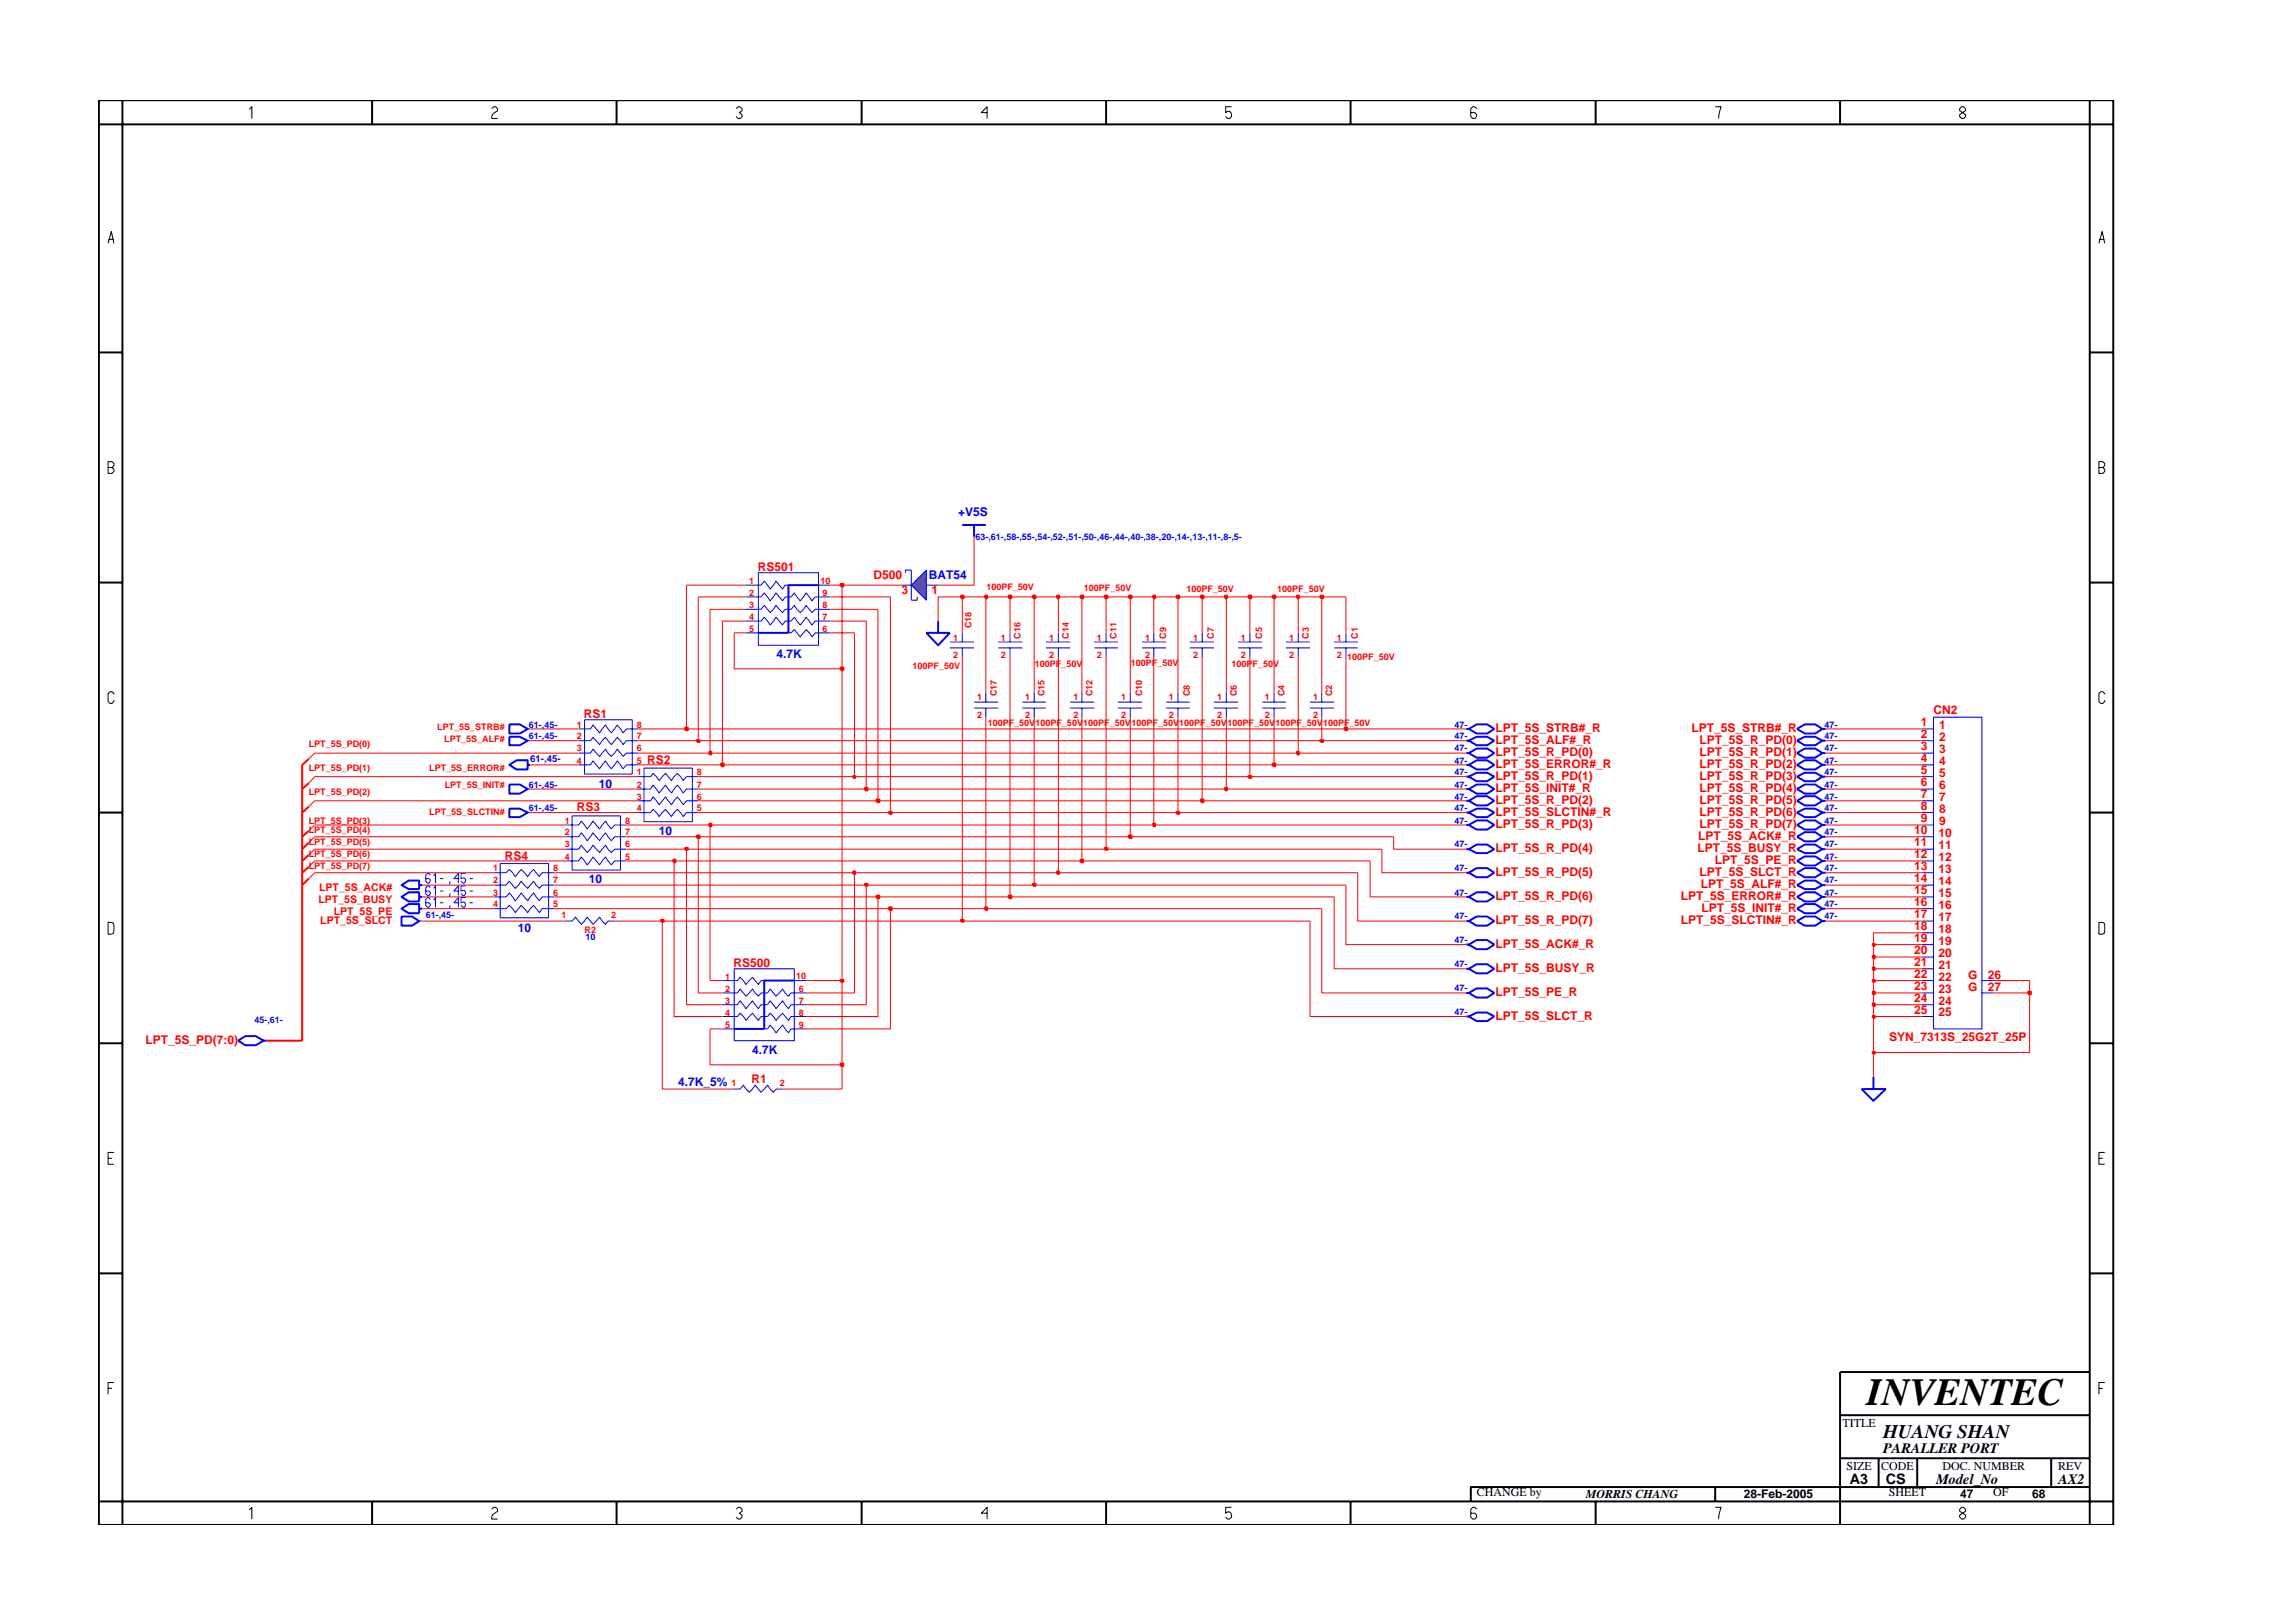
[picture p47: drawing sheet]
<svg xmlns="http://www.w3.org/2000/svg" width="297mm" height="210mm" viewBox="0 0 297 210" stroke-linecap="round" stroke-linejoin="round" font-family="sans-serif">
<defs><g id="words">
<text font-size="5" x="241.8" y="182">INVENTEC</text>
<text font-size="2.5" x="244" y="186.3">HUANG SHAN</text>
<g font-size="1.9">
<text x="244" y="188.2">PARALLER PORT</text>
<text x="239.6" y="192.2">A3</text>
<text x="244.3" y="192.3">CS</text>
<text x="250.8" y="192.2">Model_No</text>
<text x="266.6" y="192.2">AX2</text>
</g>
<g font-size="1.6" fill="#00f">
<text x="124.1" y="66.8">+V5S</text>
<text x="120.3" y="75">BAT54</text>
<text x="100.6" y="85.2">4.7K</text>
<text x="77.6" y="102.1">10</text>
<text x="85.4" y="108.2">10</text>
<text x="76.3" y="114.4">10</text>
<text x="67.1" y="120.7">10</text>
<text x="97.4" y="136.5">4.7K</text>
<text x="87.9" y="140.7">4.7K_5%</text>
</g>
<g font-size="1.6" fill="#f00">
<text x="98.2" y="74">RS501</text>
<text x="113.2" y="75">D500</text>
<text x="116.8" y="77">3</text>
<text x="120.7" y="77">1</text>
<text x="75.6" y="93.1">RS1</text>
<text x="193.7" y="94.8">LPT_5S_STRB#_R</text>
<text x="219.1" y="94.8">LPT_5S_STRB#_R</text>
<text x="248.8" y="95.6">2</text>
<text x="248.8" y="94.1">1</text>
<text x="250.5" y="92.5">CN2</text>
<text x="251.2" y="96">2</text>
<text x="251.2" y="94.4">1</text>
<text x="83.8" y="98.9">RS2</text>
<text x="193.7" y="96.4">LPT_5S_ALF#_R</text>
<text x="193.7" y="97.9">LPT_5S_R_PD(0)</text>
<text x="193.7" y="99.5">LPT_5S_ERROR#_R</text>
<text x="193.7" y="101">LPT_5S_R_PD(1)</text>
<text x="220.2" y="96.4">LPT_5S_R_PD(0)</text>
<text x="220.2" y="97.9">LPT_5S_R_PD(1)</text>
<text x="220.2" y="99.5">LPT_5S_R_PD(2)</text>
<text x="220.2" y="101">LPT_5S_R_PD(3)</text>
<text x="248.8" y="97.1">3</text>
<text x="248.8" y="98.7">4</text>
<text x="248.8" y="100.3">5</text>
<text x="248.8" y="101.8">6</text>
<text x="251.2" y="97.6">3</text>
<text x="251.2" y="99.1">4</text>
<text x="251.2" y="100.6">5</text>
<text x="74.7" y="105.1">RS3</text>
<text x="193.7" y="102.6">LPT_5S_INIT#_R</text>
<text x="193.7" y="104.2">LPT_5S_R_PD(2)</text>
<text x="193.7" y="105.7">LPT_5S_SLCTIN#_R</text>
<text x="193.7" y="107.3">LPT_5S_R_PD(3)</text>
<text x="220.2" y="102.6">LPT_5S_R_PD(4)</text>
<text x="220.2" y="104.2">LPT_5S_R_PD(5)</text>
<text x="220.2" y="105.7">LPT_5S_R_PD(6)</text>
<text x="220.2" y="107.3">LPT_5S_R_PD(7)</text>
<text x="248.8" y="103.4">7</text>
<text x="248.8" y="104.9">8</text>
<text x="248.8" y="106.4">9</text>
<text x="251.2" y="102.2">6</text>
<text x="251.2" y="103.7">7</text>
<text x="251.2" y="105.3">8</text>
<text x="251.2" y="106.9">9</text>
<text x="65.4" y="111.4">RS4</text>
<text x="193.7" y="110.3">LPT_5S_R_PD(4)</text>
<text x="193.7" y="113.5">LPT_5S_R_PD(5)</text>
<text x="219.9" y="110.3">LPT_5S_BUSY_R</text>
<text x="220" y="108.8">LPT_5S_ACK#_R</text>
<text x="220.2" y="113.5">LPT_5S_SLCT_R</text>
<text x="222.2" y="111.9">LPT_5S_PE_R</text>
<text x="248" y="108">10</text>
<text x="248" y="109.6">11</text>
<text x="248" y="111.2">12</text>
<text x="248" y="112.7">13</text>
<text x="251.1" y="108.4">10</text>
<text x="251.1" y="110">11</text>
<text x="251.1" y="111.5">12</text>
<text x="251.1" y="113.1">13</text>
<text x="193.7" y="116.6">LPT_5S_R_PD(6)</text>
<text x="193.7" y="119.7">LPT_5S_R_PD(7)</text>
<text x="217.8" y="116.6">LPT_5S_ERROR#_R</text>
<text x="217.8" y="119.7">LPT_5S_SLCTIN#_R</text>
<text x="220.3" y="115">LPT_5S_ALF#_R</text>
<text x="220.4" y="118.1">LPT_5S_INIT#_R</text>
<text x="248" y="118.9">17</text>
<text x="248" y="114.2">14</text>
<text x="248" y="115.8">15</text>
<text x="248" y="117.4">16</text>
<text x="251.1" y="117.7">16</text>
<text x="251.1" y="119.3">17</text>
<text x="251.1" y="114.7">14</text>
<text x="251.1" y="116.2">15</text>
<text x="95" y="125.3">RS500</text>
<text x="193.7" y="125.9">LPT_5S_BUSY_R</text>
<text x="193.7" y="122.8">LPT_5S_ACK#_R</text>
<text x="248" y="120.5">18</text>
<text x="248" y="122">19</text>
<text x="248" y="123.5">20</text>
<text x="248" y="125.1">21</text>
<text x="251.1" y="120.8">18</text>
<text x="251.1" y="122.4">19</text>
<text x="251.1" y="124">20</text>
<text x="251.1" y="125.5">21</text>
<text x="193.7" y="129">LPT_5S_PE_R</text>
<text x="248" y="128.2">23</text>
<text x="248" y="129.8">24</text>
<text x="248" y="131.3">25</text>
<text x="248" y="126.7">22</text>
<text x="251.1" y="130.2">24</text>
<text x="251.1" y="131.7">25</text>
<text x="251.1" y="127">22</text>
<text x="251.1" y="128.6">23</text>
<text x="255" y="126.8">G</text>
<text x="255" y="128.4">G</text>
<text x="257.5" y="126.9">26</text>
<text x="257.5" y="128.4">27</text>
<text x="18.8" y="135.2">LPT_5S_PD(7:0)</text>
<text x="193.7" y="132.1">LPT_5S_SLCT_R</text>
<text x="244.7" y="134.8">SYN_7313S_25G2T_25P</text>
<text x="97.3" y="140.3">R1</text>
</g>
<g font-size="1.6">
<text x="238.7" y="184.8">TITLE</text>
<text x="239.2" y="190.4">SIZE</text>
<text x="243.7" y="190.4">CODE</text>
<text x="251.6" y="190.4">DOC. NUMBER</text>
<text x="266.6" y="190.4">REV</text>
<text x="191.3" y="193.9">CHANGE by</text>
<text x="205.4" y="194.1">MORRIS CHANG</text>
<text x="225.9" y="194.1">28-Feb-2005</text>
<text x="244.7" y="193.9">SHEET</text>
<text x="253.9" y="194.1">47</text>
<text x="258.2" y="193.9">OF</text>
<text x="263.3" y="194.1">68</text>
</g>
<g font-size="1.4" fill="#f00">
<text x="41.3" y="117">LPT_5S_BUSY</text>
<text x="41.3" y="115.4">LPT_5S_ACK#</text>
<text x="41.5" y="119.8">LPT_5S_SLCT</text>
<text x="43.2" y="118.5">LPT_5S_PE</text>
</g>
<g font-size="1.2" fill="#00f">
<text x="126.4" y="69.9">63-,61-,58-,55-,54-,52-,51-,50-,46-,44-,40-,38-,20-,14-,13-,11-,8-,5-</text>
<text x="68.5" y="95.8">61-,45-</text>
<text x="68.5" y="94.3">61-,45-</text>
<text x="188.4" y="94.3">47-</text>
<text x="188.4" y="95.8">47-</text>
<text x="236.3" y="94.3">47-</text>
<text x="236.3" y="95.8">47-</text>
<text x="68.7" y="98.7">61-,45-</text>
<text x="188.4" y="98.9">47-</text>
<text x="188.4" y="100.4">47-</text>
<text x="188.4" y="97.3">47-</text>
<text x="236.3" y="97.3">47-</text>
<text x="236.3" y="98.9">47-</text>
<text x="236.3" y="100.4">47-</text>
<text x="68.5" y="105.1">61-,45-</text>
<text x="68.5" y="102.1">61-,45-</text>
<text x="188.4" y="106.7">47-</text>
<text x="188.4" y="105.1">47-</text>
<text x="188.4" y="103.6">47-</text>
<text x="188.4" y="102.1">47-</text>
<text x="236.3" y="102.1">47-</text>
<text x="236.3" y="103.6">47-</text>
<text x="236.3" y="105.1">47-</text>
<text x="236.3" y="106.7">47-</text>
<text x="188.4" y="112.9">47-</text>
<text x="188.4" y="109.8">47-</text>
<text x="236.3" y="108.2">47-</text>
<text x="236.3" y="109.8">47-</text>
<text x="236.3" y="111.4">47-</text>
<text x="236.3" y="112.9">47-</text>
<text x="55.1" y="118.9">61-,45-</text>
<text x="188.4" y="116">47-</text>
<text x="188.4" y="119.1">47-</text>
<text x="236.3" y="116">47-</text>
<text x="236.3" y="114.4">47-</text>
<text x="236.3" y="119.1">47-</text>
<text x="236.3" y="117.5">47-</text>
<text x="75.8" y="121.8">10</text>
<text x="188.4" y="122.2">47-</text>
<text x="188.4" y="125.3">47-</text>
<text x="188.4" y="128.4">47-</text>
<text x="188.4" y="131.5">47-</text>
<text x="33" y="132.5">45-,61-</text>
</g>
<g font-size="1.2" fill="#f00">
<text x="97.1" y="75.7">1</text>
<text x="97.1" y="77.2">2</text>
<text x="106.3" y="75.6">10</text>
<text x="106.5" y="77.2">9</text>
<text x="127.8" y="76.5">100PF_50V</text>
<text x="140.4" y="76.6">100PF_50V</text>
<text x="153.7" y="76.7">100PF_50V</text>
<text x="165.5" y="76.7">100PF_50V</text>
<text x="97.1" y="78.8">3</text>
<text x="97.1" y="80.4">4</text>
<text x="97.1" y="81.9">5</text>
<text x="106.5" y="81.9">6</text>
<text x="106.5" y="80.4">7</text>
<text x="106.5" y="78.8">8</text>
<text x="123.5" y="83">1</text>
<text x="125.9" y="81.4" transform="rotate(-90 125.9 81.4)">C18</text>
<text x="129.7" y="83">1</text>
<text x="132.2" y="82.7" transform="rotate(-90 132.2 82.7)">C16</text>
<text x="135.9" y="83">1</text>
<text x="138.5" y="82.7" transform="rotate(-90 138.5 82.7)">C14</text>
<text x="142.1" y="83">1</text>
<text x="144.6" y="82.7" transform="rotate(-90 144.6 82.7)">C11</text>
<text x="148.4" y="83">1</text>
<text x="151.1" y="82.7" transform="rotate(-90 151.1 82.7)">C9</text>
<text x="154.5" y="83">1</text>
<text x="157.3" y="82.7" transform="rotate(-90 157.3 82.7)">C7</text>
<text x="160.7" y="83">1</text>
<text x="163.5" y="82.7" transform="rotate(-90 163.5 82.7)">C5</text>
<text x="167" y="83">1</text>
<text x="169.5" y="82.7" transform="rotate(-90 169.5 82.7)">C3</text>
<text x="173.2" y="83">1</text>
<text x="175.9" y="82.7" transform="rotate(-90 175.9 82.7)">C1</text>
<text x="118.2" y="86.6">100PF_50V</text>
<text x="123.5" y="85.3">2</text>
<text x="129.7" y="85.3">2</text>
<text x="134.1" y="86.4">100PF_50V</text>
<text x="135.9" y="85.3">2</text>
<text x="142.1" y="85.3">2</text>
<text x="146.5" y="86.2">100PF_50V</text>
<text x="148.4" y="85.3">2</text>
<text x="154.5" y="85.3">2</text>
<text x="159.5" y="86.4">100PF_50V</text>
<text x="160.7" y="85.3">2</text>
<text x="167" y="85.3">2</text>
<text x="173.2" y="85.3">2</text>
<text x="174.5" y="85.5">100PF_50V</text>
<text x="56.6" y="94.5">LPT_5S_STRB#</text>
<text x="74.7" y="94.3">1</text>
<text x="74.7" y="95.8">2</text>
<text x="82.5" y="95.8">7</text>
<text x="82.5" y="94.3">8</text>
<text x="126.6" y="90.7">1</text>
<text x="126.6" y="93.1">2</text>
<text x="128" y="94">100PF_50V</text>
<text x="129.1" y="90.2" transform="rotate(-90 129.1 90.2)">C17</text>
<text x="132.8" y="90.7">1</text>
<text x="132.8" y="93.1">2</text>
<text x="134.1" y="94">100PF_50V</text>
<text x="135.3" y="90.2" transform="rotate(-90 135.3 90.2)">C15</text>
<text x="139.1" y="90.7">1</text>
<text x="139.1" y="93.1">2</text>
<text x="140.3" y="94">100PF_50V</text>
<text x="141.5" y="90.2" transform="rotate(-90 141.5 90.2)">C12</text>
<text x="145.2" y="90.7">1</text>
<text x="145.2" y="93.1">2</text>
<text x="146.6" y="94">100PF_50V</text>
<text x="147.9" y="90.2" transform="rotate(-90 147.9 90.2)">C10</text>
<text x="151.4" y="90.7">1</text>
<text x="151.4" y="93.1">2</text>
<text x="152.8" y="94">100PF_50V</text>
<text x="154.1" y="90.2" transform="rotate(-90 154.1 90.2)">C8</text>
<text x="157.7" y="90.7">1</text>
<text x="157.7" y="93.1">2</text>
<text x="159" y="94">100PF_50V</text>
<text x="160.2" y="90.2" transform="rotate(-90 160.2 90.2)">C6</text>
<text x="163.9" y="90.7">1</text>
<text x="163.9" y="93.1">2</text>
<text x="165.2" y="94">100PF_50V</text>
<text x="166.4" y="90.2" transform="rotate(-90 166.4 90.2)">C4</text>
<text x="170.1" y="90.7">1</text>
<text x="170.1" y="93.1">2</text>
<text x="171.4" y="94">100PF_50V</text>
<text x="172.6" y="90.2" transform="rotate(-90 172.6 90.2)">C2</text>
<text x="40" y="96.7">LPT_5S_PD(0)</text>
<text x="40" y="99.9">LPT_5S_PD(1)</text>
<text x="55.6" y="99.9">LPT_5S_ERROR#</text>
<text x="57.6" y="96.1">LPT_5S_ALF#</text>
<text x="74.7" y="97.3">3</text>
<text x="74.7" y="98.9">4</text>
<text x="82.5" y="98.9">5</text>
<text x="82.5" y="97.3">6</text>
<text x="82.5" y="100.4">1</text>
<text x="90.3" y="100.4">8</text>
<text x="40" y="103">LPT_5S_PD(2)</text>
<text x="40" y="107.9">LPT_5S_PD(4)</text>
<text x="40" y="106.7">LPT_5S_PD(3)</text>
<text x="55.6" y="105.6">LPT_5S_SLCTIN#</text>
<text x="57.6" y="102.1">LPT_5S_INIT#</text>
<text x="73.2" y="106.7">1</text>
<text x="81" y="106.7">8</text>
<text x="82.5" y="102.1">2</text>
<text x="82.5" y="103.6">3</text>
<text x="82.5" y="105.1">4</text>
<text x="90.3" y="105.1">5</text>
<text x="90.3" y="103.6">6</text>
<text x="90.3" y="102.1">7</text>
<text x="40" y="109.4">LPT_5S_PD(5)</text>
<text x="40" y="111.1">LPT_5S_PD(6)</text>
<text x="40" y="112.6">LPT_5S_PD(7)</text>
<text x="63.9" y="112.9">1</text>
<text x="71.7" y="112.9">8</text>
<text x="73.2" y="108.2">2</text>
<text x="73.2" y="109.8">3</text>
<text x="73.2" y="111.4">4</text>
<text x="81" y="111.4">5</text>
<text x="81" y="109.8">6</text>
<text x="81" y="108.2">7</text>
<text x="63.9" y="114.4">2</text>
<text x="63.9" y="116">3</text>
<text x="63.9" y="117.5">4</text>
<text x="71.7" y="117.5">5</text>
<text x="71.7" y="116">6</text>
<text x="71.7" y="114.4">7</text>
<text x="72.8" y="118.9">1</text>
<text x="79.2" y="118.9">2</text>
<text x="75.7" y="120.8">R2</text>
<text x="93.9" y="126.9">1</text>
<text x="93.9" y="128.6">2</text>
<text x="93.9" y="130.1">3</text>
<text x="93.9" y="131.6">4</text>
<text x="103.2" y="126.9">10</text>
<text x="103.5" y="131.6">8</text>
<text x="103.5" y="130.1">7</text>
<text x="103.5" y="128.6">6</text>
<text x="93.9" y="133.2">5</text>
<text x="103.5" y="133.2">9</text>
<text x="94.8" y="140.7">1</text>
<text x="101" y="140.7">2</text>
</g>
</g></defs>
<g fill="none" stroke="#00f" stroke-width=".13">
<path d="M116.9 75.8h1.2M118.1 73.9v3.9M120 75.8h1.5M68.4 96h.3M123 83.2h3.2M123 83.9h3.2M124.7 82v1.2M124.7 83.9v1.2M126.2 91h3.1M126.2 91.7h3.1M127.7 89.8v1.2M127.7 91.7v1.2"/>
<path d="M129.3 83.2h3.1M129.3 83.9h3.1M130.8 82v1.2M130.8 83.9v1.2M132.4 91h3.1M132.4 91.7h3.1M134 89.8v1.2M134 91.7v1.2M138.6 91h3.2M138.6 91.7h3.2M140.2 89.8v1.2M140.2 91.7v1.2"/>
<path d="M141.8 83.2h3M141.8 83.9h3M143.3 82v1.2M143.3 83.9v1.2M144.8 91h3.1M144.8 91.7h3.1M146.4 89.8v1.2M146.4 91.7v1.2M147.9 83.2h3.2M147.9 83.9h3.2M149.5 82v1.2M149.5 83.9v1.2"/>
<path d="M151.1 91h3M151.1 91.7h3M152.6 89.8v1.2M152.6 91.7v1.2M154.1 83.2h3.2M154.1 83.9h3.2M155.7 82v1.2M155.7 83.9v1.2M157.3 91h3.1M157.3 91.7h3.1M158.9 89.8v1.2M158.9 91.7v1.2"/>
<path d="M160.4 83.2h3.1M160.4 83.9h3.1M161.9 82v1.2M161.9 83.9v1.2M163.5 91h3.1M163.5 91.7h3.1M165 89.8v1.2M165 91.7v1.2M166.6 83.2h3.1M166.6 83.9h3.1M168.2 82v1.2M168.2 83.9v1.2"/>
<path d="M172.8 83.2h3.1M172.8 83.9h3.1M174.4 82v1.2M174.4 83.9v1.2M248.9 96h1.6M248.9 94.4h1.6M248.9 99.1h1.6M248.9 97.6h1.6M250.5 92.9h6.2v40.4h-6.2zM54.3 119.3h.4M68.4 102.2h.3M248.9 102.2h1.6"/>
<path d="M248.9 100.6h1.6M248.9 105.3h1.6M248.9 103.7h1.6M248.9 108.4h1.6M248.9 106.9h1.6M248.9 111.5h1.6M248.9 110h1.6M248.9 114.7h1.6M248.9 113.1h1.6M248.9 117.7h1.6M248.9 116.2h1.6M248.9 119.3h1.6"/>
<path d="M248.9 120.8h1.6M248.9 124h1.6M248.9 122.4h1.6M248.9 127h1.6M248.9 125.5h1.6M248.9 130.2h1.6M248.9 128.6h1.6M248.9 131.7h1.6M256.7 127h1.6M256.7 128.6h1.6"/>
</g>
<g fill="none" stroke="#00f" stroke-width=".25">
<path d="M124.7 68h3M126.2 68v1.5M66 95.4h1.3l1.1 .6-1.1 .5h-1.3zM66 99.1l.9-.6h1.5v1.2h-1.5zM68.4 99.1h.3M120 82h3l-1.5 1.6zM121.5 80.5v1.5M189.9 99.1h.4M189.9 96h.4M189.9 97.6h.4M190.3 99.1l1-.6h1.3l1 .6-1 .6h-1.3zM190.3 96l1-.6h1.3l1 .6-1 .5h-1.3z"/>
<path d="M190.3 97.6l1-.6h1.3l1 .6-1 .6h-1.3zM232.8 96l1-.6h1.3l1 .6-1 .5h-1.3zM232.8 94.4l1-.6h1.3l1 .6-1 .6h-1.3zM236.1 96h.4M236.1 94.4h.4M52 114.7l.9-.6h1.4v1.1h-1.4zM52 116.2l.9-.6h1.4v1.2h-1.4zM52 117.7l.9-.6h1.4v1.2h-1.4zM52 118.7h1.4l.9 .6-.9 .6h-1.4zM54.3 114.7h.4M54.3 116.2h.4M54.3 117.7h.4"/>
<path d="M66 101.6h1.3l1.1 .6-1.1 .6h-1.3zM189.9 110h.4M189.9 100.6h.4M189.9 113.1h.4M190.3 110l1-.6h1.3l1 .6-1 .5h-1.3zM190.3 100.6l1-.5h1.3l1 .5-1 .6h-1.3zM190.3 113.1l1-.6h1.3l1 .6-1 .6h-1.3zM189.9 125.5h.4M190.3 125.5l1-.6h1.3l1 .6-1 .6h-1.3zM242.7 139.5v1.6M241.2 141.1h3.1l-1.6 1.5z"/>
</g>
<path d="M40.8 97.6l-.8 .7M40.8 108.4l-.8 .8M40.8 110l-.8 .8M40.8 111.5l-.8 .8M40.8 106.9l-.8 .7M40.8 113.1l-.8 .7M40.8 100.6l-.8 .9" fill="none" stroke="#f00" stroke-width=".13"/>
<path d="M40 98.3l-.9 .8M40 109.2l-.9 .8M40 110.8l-.9 .7M40 112.3l-.9 .8M40 107.6l-.9 .8M40 113.8l-.9 .9M40 101.5l-.9 .7" fill="none" stroke="#f00" stroke-width=".25"/>
<path d="M120 73.9v3.9l-1.9-2z" fill="#3c3cc8"/>
<g fill="none" stroke="#00f" stroke-width=".13">
<path d="M96.6 75.8h2l.4-.5 .8 1 .7-1 .9 1 .3-.5h.4M96.6 77.3h2l.4-.5 .8 1 .7-1 .9 1 .3-.5h.8l.4-.5 .8 1 .7-1 .8 1 .4-.5h2M96.6 78.9h2l.4-.5 .8 1 .7-1 .9 1 .3-.5h.8l.4-.5 .8 1 .7-1 .8 1 .4-.5h2M98.2 74.2h7.8v9.4h-7.8zM106 75.8h1.6M118.1 73.9h-.8v.3M118.8 77.3v.5h-.7M120 73.9v3.9l-1.9-2zM68.4 94.4h.3M75 94.4h1.5l.3-.5 .9 1 .7-1 .8 1 .8-1 .7 1 .4-.5h1.6M75 96h1.5l.3-.5 .9 1 .7-1 .8 1 .8-1 .7 1 .4-.5h1.6M75 97.6h1.5l.3-.5 .9 .9 .7-.9 .8 .9 .8-.9 .7 .9 .4-.4h1.6"/>
<path d="M75 99.1h1.5l.3-.5 .9 1 .7-1 .8 1 .8-1 .7 1 .4-.5h1.6M75.7 93.2h6.2v7.1h-6.2zM83.4 99.5h6.3v7h-6.3zM96.6 80.5h2l.4-.5 .8 1 .7-1 .9 1 .3-.5h.8l.4-.5 .8 1 .7-1 .8 1 .4-.5h2M96.6 82h1.6M102.1 82h.4l.4-.4 .8 .9 .7-.9 .8 .9 .4-.5h2M135.5 83.2h3.1M135.5 83.9h3.1M137.1 82v1.2M137.1 83.9v1.2M169.7 91h3.1M169.7 91.7h3.1"/>
<path d="M171.2 89.8v1.2M171.2 91.7v1.2M64 113.1h1.6l.4-.5 .7 1 .8-1 .9 1 .7-1 .8 1 .3-.5h1.6M64 114.7h1.6l.4-.5 .7 .9 .8-.9 .9 .9 .7-.9 .8 .9 .3-.4h1.6M64 116.2h1.6l.4-.5 .7 1 .8-1 .9 1 .7-1 .8 1 .3-.5h1.6M64 117.7h1.6l.4-.4 .7 .9 .8-.9 .9 .9 .7-.9 .8 .9 .3-.5h1.6M64.8 111.9h6.3v7h-6.3zM68.4 105.3h.3M73.3 106.9h1.7l.3-.5 .8 1 .7-1 .9 1 .7-1 .8 1 .4-.5h1.5M73.3 108.4h1.7l.3-.5 .8 1 .7-1 .9 1 .7-1 .8 1 .4-.5h1.5M73.3 110h1.7l.3-.5 .8 .9 .7-.9 .9 .9 .7-.9 .8 .9 .4-.4h1.5M73.3 111.5h1.7l.3-.5 .8 1 .7-1 .9 1 .7-1 .8 1 .4-.5h1.5"/>
<path d="M73.3 119.3h.8l.4-.5 .8 .9 .8-.9 .7 .9 .9-.9 .7 .9 .4-.4h.8M74.1 105.7h6.3v7h-6.3zM82.7 100.6h1.6l.3-.4 .8 .9 .8-.9 .8 .9 .7-.9 .8 .9 .4-.5h1.6M82.7 102.2h1.6l.3-.5 .8 1 .8-1 .8 1 .7-1 .8 1 .4-.5h1.6M82.7 103.7h1.6l.3-.5 .8 1.1 .8-1.1 .8 1.1 .7-1.1 .8 1.1 .4-.6h1.6M82.7 105.3h1.6l.3-.5 .8 1 .8-1 .8 1 .7-1 .8 1 .4-.5h1.6M93.6 127h1.9l.4-.4 .7 .9 .9-.9 .7 .9 .4-.5h.4M93.6 128.6h1.9l.4-.5 .7 1 .9-1 .7 1 .4-.5h.8l.4-.5 .7 1 .9-1 .7 1 .4-.5h1.9M93.6 130.2h1.9l.4-.5 .7 1 .9-1 .7 1 .4-.5h.8l.4-.5 .7 1 .9-1 .7 1 .4-.5h1.9M93.6 131.7h1.9l.4-.4 .7 .9 .9-.9 .7 .9 .4-.5h.8l.4-.4 .7 .9 .9-.9 .7 .9 .4-.5h1.9M93.6 133.3h1.5M95.1 125.5h7.8v9.3h-7.8z"/>
<path d="M99 133.3h.4l.4-.5 .7 1 .9-1 .7 1 .4-.5h1.9M102.9 127h1.5M95.1 141.1h.8l.4-.5 .8 .9 .7-.9 .8 .9 .8-.9 .8 .9 .3-.4h.9"/>
</g>
<g fill="none" stroke="#00f" stroke-width=".25">
<path d="M106 75.8h-3.9v6.2h-3.9M66 93.8h1.3l1.1 .6-1.1 .6h-1.3zM189.9 94.4h.4M190.3 94.4l1-.6h1.3l1 .6-1 .6h-1.3zM232.8 97.6l1-.6h1.3l1 .6-1 .6h-1.3zM232.8 99.1l1-.6h1.3l1 .6-1 .6h-1.3zM236.1 97.6h.4M236.1 99.1h.4M66 104.8h1.3l1.1 .5-1.1 .6h-1.3zM189.9 116.2h.4M189.9 119.3h.4M189.9 102.2h.4"/>
<path d="M189.9 103.7h.4M189.9 105.3h.4M189.9 106.9h.4M190.3 105.3l1-.5h1.3l1 .5-1 .6h-1.3zM190.3 103.7l1-.5h1.3l1 .5-1 .6h-1.3zM190.3 102.2l1-.6h1.3l1 .6-1 .6h-1.3zM190.3 116.2l1-.6h1.3l1 .6-1 .6h-1.3zM190.3 119.3l1-.6h1.3l1 .6-1 .6h-1.3zM190.3 106.9l1-.6h1.3l1 .6-1 .6h-1.3zM232.8 116.2l1-.6h1.3l1 .6-1 .6h-1.3zM232.8 114.7l1-.6h1.3l1 .6-1 .5h-1.3zM232.8 119.3l1-.6h1.3l1 .6-1 .6h-1.3z"/>
<path d="M232.8 117.7l1-.6h1.3l1 .6-1 .6h-1.3zM232.8 100.6l1-.5h1.3l1 .5-1 .6h-1.3zM232.8 102.2l1-.6h1.3l1 .6-1 .6h-1.3zM232.8 103.7l1-.5h1.3l1 .5-1 .6h-1.3zM232.8 105.3l1-.5h1.3l1 .5-1 .6h-1.3zM232.8 106.9l1-.6h1.3l1 .6-1 .6h-1.3zM232.8 108.4l1-.6h1.3l1 .6-1 .6h-1.3zM232.8 110l1-.6h1.3l1 .6-1 .5h-1.3zM232.8 111.5l1-.6h1.3l1 .6-1 .6h-1.3zM232.8 113.1l1-.6h1.3l1 .6-1 .6h-1.3zM236.1 116.2h.4M236.1 114.7h.4"/>
<path d="M236.1 119.3h.4M236.1 117.7h.4M236.1 100.6h.4M236.1 102.2h.4M236.1 103.7h.4M236.1 105.3h.4M236.1 106.9h.4M236.1 108.4h.4M236.1 110h.4M236.1 111.5h.4M236.1 113.1h.4M30.8 134.8l1-.6h1.3l1 .6-1 .6h-1.3z"/>
<path d="M34.1 134.8h.4M102.9 127h-3.9v6.3h-3.9M189.9 128.6h.4M189.9 131.7h.4M189.9 122.4h.4M190.3 128.6l1-.6h1.3l1 .6-1 .6h-1.3zM190.3 131.7l1-.5h1.3l1 .5-1 .6h-1.3zM190.3 122.4l1-.6h1.3l1 .6-1 .6h-1.3z"/>
</g>
<path d="M40.8 103.7l-.8 .8M85.8 119.3v21.8h9.3M92 133.3v4.7h17.1v3.1h-7.7M242.7 136.3v3.2" fill="none" stroke="#f00" stroke-width=".13"/>
<path d="M40 104.5l-.9 .8" fill="none" stroke="#f00" stroke-width=".25"/>
<path d="M108.9 137.8h.3v.3h-.3z" fill="#8e2323"/>
<path d="M108.9 137.8h.3v.3h-.3z" fill="none" stroke="#f00" stroke-width=".25"/>
<path d="M109.1 127v11" fill="none" stroke="#f00" stroke-width=".13"/>
<path d="M242.6 136.3h.3v.2h-.3z" fill="#8e2323"/>
<path d="M39.1 114.7v20.1h-4.6M242.6 136.3h.3v.2h-.3z" fill="none" stroke="#f00" stroke-width=".25"/>
<path d="M87.3 111.5v20.2h6.3M113.7 116.2v15.5h-9.3M115.3 117.7v15.6h-10.9M169.7 119.3v12.4h20.2M92 133.3h1.6M262.9 128.6v7.7h-20.2v-4.6" fill="none" stroke="#f00" stroke-width=".13"/>
<path d="M242.6 131.6h.3v.3h-.3z" fill="#8e2323"/>
<path d="M242.6 131.6h.3v.3h-.3z" fill="none" stroke="#f00" stroke-width=".25"/>
<path d="M88.9 110v20.2h4.7M112.2 114.7v15.5h-7.8M242.7 130.2v1.5h6.2" fill="none" stroke="#f00" stroke-width=".13"/>
<path d="M242.6 130h.3v.3h-.3z" fill="#8e2323"/>
<path d="M242.6 130h.3v.3h-.3z" fill="none" stroke="#f00" stroke-width=".25"/>
<path d="M90.5 108.4v20.2h3.1M110.7 113.1v15.5h-6.3M171.2 117.7v10.9h18.7M242.7 128.6v1.6h6.2" fill="none" stroke="#f00" stroke-width=".13"/>
<path d="M242.6 128.5h.3v.3h-.3z" fill="#8e2323"/>
<path d="M242.6 128.5h.3v.3h-.3z" fill="none" stroke="#f00" stroke-width=".25"/>
<path d="M242.7 127v1.6h6.2M258.3 128.6h4.6" fill="none" stroke="#f00" stroke-width=".13"/>
<path d="M262.7 128.5h.4v.3h-.4z" fill="#8e2323"/>
<path d="M262.7 128.5h.4v.3h-.4z" fill="none" stroke="#f00" stroke-width=".25"/>
<path d="M92 106.9v20.1h1.6M104.4 127h4.7M262.9 127v1.6" fill="none" stroke="#f00" stroke-width=".13"/>
<path d="M108.9 126.9h.3v.3h-.3z" fill="#8e2323"/>
<path d="M108.9 126.9h.3v.3h-.3z" fill="none" stroke="#f00" stroke-width=".25"/>
<path d="M109.1 86.6v40.4" fill="none" stroke="#f00" stroke-width=".13"/>
<path d="M242.6 126.9h.3v.3h-.3z" fill="#8e2323"/>
<path d="M242.6 126.9h.3v.3h-.3z" fill="none" stroke="#f00" stroke-width=".25"/>
<path d="M172.8 116.2v9.3h17.1M242.7 125.5v1.5h6.2M258.3 127h4.6" fill="none" stroke="#f00" stroke-width=".13"/>
<path d="M242.6 125.3h.3v.4h-.3z" fill="#8e2323"/>
<path d="M242.6 125.3h.3v.4h-.3z" fill="none" stroke="#f00" stroke-width=".25"/>
<path d="M242.7 124v1.5h6.2" fill="none" stroke="#f00" stroke-width=".13"/>
<path d="M242.6 123.8h.3v.3h-.3z" fill="#8e2323"/>
<path d="M242.6 123.8h.3v.3h-.3z" fill="none" stroke="#f00" stroke-width=".25"/>
<path d="M174.4 114.7v7.7h15.5M242.7 122.4v1.6h6.2" fill="none" stroke="#f00" stroke-width=".13"/>
<path d="M242.6 122.3h.3v.2h-.3z" fill="#8e2323"/>
<path d="M242.6 122.3h.3v.2h-.3z" fill="none" stroke="#f00" stroke-width=".25"/>
<path d="M54.7 119.3h18.6M79.6 119.3h6.2M248.9 120.8h-6.2v1.6h6.2" fill="none" stroke="#f00" stroke-width=".13"/>
<path d="M85.6 119.2h.4v.2h-.4z" fill="#8e2323"/>
<path d="M85.6 119.2h.4v.2h-.4z" fill="none" stroke="#f00" stroke-width=".25"/>
<path d="M85.8 119.3h38.9" fill="none" stroke="#f00" stroke-width=".13"/>
<path d="M124.5 119.2h.3v.2h-.3z" fill="#8e2323"/>
<path d="M124.5 119.2h.3v.2h-.3z" fill="none" stroke="#f00" stroke-width=".25"/>
<path d="M124.7 85.1v34.2h45M54.7 117.7h9.3M71.8 117.7h43.5M175.9 113.1v6.2h14M236.5 119.3h12.4" fill="none" stroke="#f00" stroke-width=".13"/>
<path d="M115.2 117.5h.3v.4h-.3z" fill="#8e2323"/>
<path d="M115.2 117.5h.3v.4h-.3z" fill="none" stroke="#f00" stroke-width=".25"/>
<path d="M115.3 117.7h12.4" fill="none" stroke="#f00" stroke-width=".13"/>
<path d="M127.6 117.5h.3v.4h-.3z" fill="#8e2323"/>
<path d="M127.6 117.5h.3v.4h-.3z" fill="none" stroke="#f00" stroke-width=".25"/>
<path d="M127.7 92.9v24.8h43.5M54.7 116.2h9.3M71.8 116.2h41.9M236.5 117.7h12.4" fill="none" stroke="#f00" stroke-width=".13"/>
<path d="M113.6 116h.3v.4h-.3z" fill="#8e2323"/>
<path d="M113.6 116h.3v.4h-.3z" fill="none" stroke="#f00" stroke-width=".25"/>
<path d="M113.7 116.2h17.1" fill="none" stroke="#f00" stroke-width=".13"/>
<path d="M130.7 116h.3v.4h-.3z" fill="#8e2323"/>
<path d="M39.1 113.1v1.6M130.7 116h.3v.4h-.3z" fill="none" stroke="#f00" stroke-width=".25"/>
<path d="M130.8 85.1v31.1h42M54.7 114.7h9.3M71.8 114.7h40.4M177.5 111.5v4.7h12.4M236.5 116.2h12.4" fill="none" stroke="#f00" stroke-width=".13"/>
<path d="M112 114.5h.4v.3h-.4z" fill="#8e2323"/>
<path d="M112 114.5h.4v.3h-.4z" fill="none" stroke="#f00" stroke-width=".25"/>
<path d="M112.2 114.7h21.8" fill="none" stroke="#f00" stroke-width=".13"/>
<path d="M133.8 114.5h.3v.3h-.3z" fill="#8e2323"/>
<path d="M39.1 111.5v1.6M133.8 114.5h.3v.3h-.3z" fill="none" stroke="#f00" stroke-width=".25"/>
<path d="M134 92.9v21.8h40.4M40.8 113.1h23.2M71.8 113.1h38.9M236.5 114.7h12.4" fill="none" stroke="#f00" stroke-width=".13"/>
<path d="M110.5 112.9h.3v.3h-.3z" fill="#8e2323"/>
<path d="M110.5 112.9h.3v.3h-.3z" fill="none" stroke="#f00" stroke-width=".25"/>
<path d="M110.7 113.1h26.4" fill="none" stroke="#f00" stroke-width=".13"/>
<path d="M136.9 112.9h.3v.3h-.3z" fill="#8e2323"/>
<path d="M39.1 110v1.5M136.9 112.9h.3v.3h-.3z" fill="none" stroke="#f00" stroke-width=".25"/>
<path d="M137.1 85.1v28h38.8M40.8 111.5h32.5M81.1 111.5h6.2M179 110v3.1h10.9M236.5 113.1h12.4" fill="none" stroke="#f00" stroke-width=".13"/>
<path d="M87.2 111.4h.3v.3h-.3z" fill="#8e2323"/>
<path d="M87.2 111.4h.3v.3h-.3z" fill="none" stroke="#f00" stroke-width=".25"/>
<path d="M87.3 111.5h52.9" fill="none" stroke="#f00" stroke-width=".13"/>
<path d="M140 111.4h.3v.3h-.3z" fill="#8e2323"/>
<path d="M39.1 108.4v1.6M140 111.4h.3v.3h-.3z" fill="none" stroke="#f00" stroke-width=".25"/>
<path d="M140.2 92.9v18.6h37.3M40.8 110h32.5M81.1 110h7.8M236.5 111.5h12.4" fill="none" stroke="#f00" stroke-width=".13"/>
<path d="M88.8 109.8h.3v.3h-.3z" fill="#8e2323"/>
<path d="M88.8 109.8h.3v.3h-.3z" fill="none" stroke="#f00" stroke-width=".25"/>
<path d="M88.9 110h54.4" fill="none" stroke="#f00" stroke-width=".13"/>
<path d="M143.1 109.8h.4v.3h-.4z" fill="#8e2323"/>
<path d="M39.1 105.3v3.1M143.1 109.8h.4v.3h-.4z" fill="none" stroke="#f00" stroke-width=".25"/>
<path d="M143.3 85.1v24.9h35.7M40.8 108.4h32.5M81.1 108.4h9.4M180.5 108.4v1.6h9.4M236.5 110h12.4" fill="none" stroke="#f00" stroke-width=".13"/>
<path d="M90.3 108.2h.3v.4h-.3z" fill="#8e2323"/>
<path d="M90.3 108.2h.3v.4h-.3z" fill="none" stroke="#f00" stroke-width=".25"/>
<path d="M90.5 108.4h55.9" fill="none" stroke="#f00" stroke-width=".13"/>
<path d="M146.2 108.2h.4v.4h-.4z" fill="#8e2323"/>
<path d="M146.2 108.2h.4v.4h-.4z" fill="none" stroke="#f00" stroke-width=".25"/>
<path d="M146.4 92.9v15.5h34.1M40.8 106.9h32.5M81.1 106.9h10.9M236.5 108.4h12.4" fill="none" stroke="#f00" stroke-width=".13"/>
<path d="M91.9 106.7h.2v.3h-.2z" fill="#8e2323"/>
<path d="M91.9 106.7h.2v.3h-.2z" fill="none" stroke="#f00" stroke-width=".25"/>
<path d="M92 106.9h57.5" fill="none" stroke="#f00" stroke-width=".13"/>
<path d="M149.4 106.7h.2v.3h-.2z" fill="#8e2323"/>
<path d="M39.1 102.2v3.1M149.4 106.7h.2v.3h-.2z" fill="none" stroke="#f00" stroke-width=".25"/>
<path d="M149.5 85.1v21.8h40.4M68.7 105.3h14M90.5 105.3h24.8M236.5 106.9h12.4" fill="none" stroke="#f00" stroke-width=".13"/>
<path d="M115.2 105.2h.3v.2h-.3z" fill="#8e2323"/>
<path d="M115.2 105.2h.3v.2h-.3z" fill="none" stroke="#f00" stroke-width=".25"/>
<path d="M115.3 77.3v28h37.3" fill="none" stroke="#f00" stroke-width=".13"/>
<path d="M152.4 105.2h.4v.2h-.4z" fill="#8e2323"/>
<path d="M152.4 105.2h.4v.2h-.4z" fill="none" stroke="#f00" stroke-width=".25"/>
<path d="M152.6 92.9v12.4h37.3M40.8 103.7h41.9M90.5 103.7h23.2M236.5 105.3h12.4" fill="none" stroke="#f00" stroke-width=".13"/>
<path d="M113.6 103.6h.3v.3h-.3z" fill="#8e2323"/>
<path d="M113.6 103.6h.3v.3h-.3z" fill="none" stroke="#f00" stroke-width=".25"/>
<path d="M113.7 78.9v24.8h42" fill="none" stroke="#f00" stroke-width=".13"/>
<path d="M155.6 103.6h.3v.3h-.3z" fill="#8e2323"/>
<path d="M39.1 99.1v3.1M155.6 103.6h.3v.3h-.3z" fill="none" stroke="#f00" stroke-width=".25"/>
<path d="M155.7 85.1v18.6h34.2M68.7 102.2h14M90.5 102.2h21.7M236.5 103.7h12.4" fill="none" stroke="#f00" stroke-width=".13"/>
<path d="M112 102.1h.4v.3h-.4z" fill="#8e2323"/>
<path d="M112 102.1h.4v.3h-.4z" fill="none" stroke="#f00" stroke-width=".25"/>
<path d="M112.2 80.5v21.7h46.7" fill="none" stroke="#f00" stroke-width=".13"/>
<path d="M158.7 102.1h.2v.3h-.2z" fill="#8e2323"/>
<path d="M158.7 102.1h.2v.3h-.2z" fill="none" stroke="#f00" stroke-width=".25"/>
<path d="M158.9 92.9v9.3h31M40.8 100.6h41.9M90.5 100.6h20.2M236.5 102.2h12.4" fill="none" stroke="#f00" stroke-width=".13"/>
<path d="M110.5 100.5h.3v.3h-.3z" fill="#8e2323"/>
<path d="M110.5 100.5h.3v.3h-.3z" fill="none" stroke="#f00" stroke-width=".25"/>
<path d="M110.7 82v18.6h51.2" fill="none" stroke="#f00" stroke-width=".13"/>
<path d="M161.7 100.5h.4v.3h-.4z" fill="#8e2323"/>
<path d="M161.7 100.5h.4v.3h-.4z" fill="none" stroke="#f00" stroke-width=".25"/>
<path d="M68.7 99.1h6.3M82.7 99.1h10.9M161.9 85.1v15.5h28M236.5 100.6h12.4" fill="none" stroke="#f00" stroke-width=".13"/>
<path d="M93.4 98.9h.4v.4h-.4z" fill="#8e2323"/>
<path d="M93.4 98.9h.4v.4h-.4z" fill="none" stroke="#f00" stroke-width=".25"/>
<path d="M93.6 80.5v18.6h71.4" fill="none" stroke="#f00" stroke-width=".13"/>
<path d="M164.9 98.9h.3v.4h-.3z" fill="#8e2323"/>
<path d="M164.9 98.9h.3v.4h-.3z" fill="none" stroke="#f00" stroke-width=".25"/>
<path d="M40.8 97.6h34.2M82.7 97.6h9.3M165 92.9v6.2h24.9M236.5 99.1h12.4" fill="none" stroke="#f00" stroke-width=".13"/>
<path d="M91.9 97.4h.2v.3h-.2z" fill="#8e2323"/>
<path d="M91.9 97.4h.2v.3h-.2z" fill="none" stroke="#f00" stroke-width=".25"/>
<path d="M92 78.9v18.7h76.2" fill="none" stroke="#f00" stroke-width=".13"/>
<path d="M168 97.4h.3v.3h-.3z" fill="#8e2323"/>
<path d="M168 97.4h.3v.3h-.3z" fill="none" stroke="#f00" stroke-width=".25"/>
<path d="M68.7 96h6.3M82.7 96h7.8M168.2 85.1v12.5h21.7M236.5 97.6h12.4" fill="none" stroke="#f00" stroke-width=".13"/>
<path d="M90.3 95.9h.3v.2h-.3z" fill="#8e2323"/>
<path d="M90.3 95.9h.3v.2h-.3z" fill="none" stroke="#f00" stroke-width=".25"/>
<path d="M90.5 77.3v18.7h80.7" fill="none" stroke="#f00" stroke-width=".13"/>
<path d="M171.1 95.9h.3v.2h-.3z" fill="#8e2323"/>
<path d="M171.1 95.9h.3v.2h-.3z" fill="none" stroke="#f00" stroke-width=".25"/>
<path d="M68.7 94.4h6.3M82.7 94.4h6.2M171.2 92.9v3.1h18.7M236.5 96h12.4" fill="none" stroke="#f00" stroke-width=".13"/>
<path d="M88.8 94.3h.3v.3h-.3z" fill="#8e2323"/>
<path d="M88.8 94.3h.3v.3h-.3z" fill="none" stroke="#f00" stroke-width=".25"/>
<path d="M88.9 75.8v18.6h85.5" fill="none" stroke="#f00" stroke-width=".13"/>
<path d="M174.2 94.3h.3v.3h-.3z" fill="#8e2323"/>
<path d="M174.2 94.3h.3v.3h-.3z" fill="none" stroke="#f00" stroke-width=".25"/>
<path d="M127.7 77.3v12.5M134 77.3v12.5M140.2 77.3v12.5M146.4 77.3v12.5M152.6 77.3v12.5M158.9 77.3v12.5M165 77.3v12.5M171.2 77.3v12.5M95.1 82v4.6h14M174.4 85.1v9.3h15.5M236.5 94.4h12.4" fill="none" stroke="#f00" stroke-width=".13"/>
<path d="M108.9 86.5h.3v.3h-.3z" fill="#8e2323"/>
<path d="M108.9 86.5h.3v.3h-.3z" fill="none" stroke="#f00" stroke-width=".25"/>
<g fill="none" stroke="#f00" stroke-width=".13">
<path d="M90.5 77.3h6.1M92 78.9h4.6M107.6 78.9h6.1M107.6 77.3h7.7M109.1 75.8v10.8M130.8 77.3v4.7M137.1 77.3v4.7M143.3 77.3v4.7M149.5 77.3v4.7M155.7 77.3v4.7M161.9 77.3v4.7M168.2 77.3v4.7"/>
<path d="M174.4 77.3v4.7M93.6 80.5h3M95.1 82h1.5M107.6 82h3.1M107.6 80.5h4.6M121.5 80.5v-3.2h3.2v4.7"/>
</g>
<path d="M124.5 77.2h.3v.3h-.3z" fill="#8e2323"/>
<path d="M124.5 77.2h.3v.3h-.3z" fill="none" stroke="#f00" stroke-width=".25"/>
<path d="M124.7 77.3h3" fill="none" stroke="#f00" stroke-width=".13"/>
<path d="M127.6 77.2h.3v.3h-.3z" fill="#8e2323"/>
<path d="M127.6 77.2h.3v.3h-.3z" fill="none" stroke="#f00" stroke-width=".25"/>
<path d="M127.7 77.3h3.1" fill="none" stroke="#f00" stroke-width=".13"/>
<path d="M130.7 77.2h.3v.3h-.3z" fill="#8e2323"/>
<path d="M130.7 77.2h.3v.3h-.3z" fill="none" stroke="#f00" stroke-width=".25"/>
<path d="M130.8 77.3h3.2" fill="none" stroke="#f00" stroke-width=".13"/>
<path d="M133.8 77.2h.3v.3h-.3z" fill="#8e2323"/>
<path d="M133.8 77.2h.3v.3h-.3z" fill="none" stroke="#f00" stroke-width=".25"/>
<path d="M134 77.3h3.1" fill="none" stroke="#f00" stroke-width=".13"/>
<path d="M136.9 77.2h.3v.3h-.3z" fill="#8e2323"/>
<path d="M136.9 77.2h.3v.3h-.3z" fill="none" stroke="#f00" stroke-width=".25"/>
<path d="M137.1 77.3h3.1" fill="none" stroke="#f00" stroke-width=".13"/>
<path d="M140 77.2h.3v.3h-.3z" fill="#8e2323"/>
<path d="M140 77.2h.3v.3h-.3z" fill="none" stroke="#f00" stroke-width=".25"/>
<path d="M140.2 77.3h3.1" fill="none" stroke="#f00" stroke-width=".13"/>
<path d="M143.1 77.2h.4v.3h-.4z" fill="#8e2323"/>
<path d="M143.1 77.2h.4v.3h-.4z" fill="none" stroke="#f00" stroke-width=".25"/>
<path d="M143.3 77.3h3.1" fill="none" stroke="#f00" stroke-width=".13"/>
<path d="M146.2 77.2h.4v.3h-.4z" fill="#8e2323"/>
<path d="M146.2 77.2h.4v.3h-.4z" fill="none" stroke="#f00" stroke-width=".25"/>
<path d="M146.4 77.3h3.1" fill="none" stroke="#f00" stroke-width=".13"/>
<path d="M149.4 77.2h.2v.3h-.2z" fill="#8e2323"/>
<path d="M149.4 77.2h.2v.3h-.2z" fill="none" stroke="#f00" stroke-width=".25"/>
<path d="M149.5 77.3h3.1" fill="none" stroke="#f00" stroke-width=".13"/>
<path d="M152.4 77.2h.4v.3h-.4z" fill="#8e2323"/>
<path d="M152.4 77.2h.4v.3h-.4z" fill="none" stroke="#f00" stroke-width=".25"/>
<path d="M152.6 77.3h3.1" fill="none" stroke="#f00" stroke-width=".13"/>
<path d="M155.6 77.2h.3v.3h-.3z" fill="#8e2323"/>
<path d="M155.6 77.2h.3v.3h-.3z" fill="none" stroke="#f00" stroke-width=".25"/>
<path d="M155.7 77.3h3.2" fill="none" stroke="#f00" stroke-width=".13"/>
<path d="M158.7 77.2h.2v.3h-.2z" fill="#8e2323"/>
<path d="M158.7 77.2h.2v.3h-.2z" fill="none" stroke="#f00" stroke-width=".25"/>
<path d="M158.9 77.3h3" fill="none" stroke="#f00" stroke-width=".13"/>
<path d="M161.7 77.2h.4v.3h-.4z" fill="#8e2323"/>
<path d="M161.7 77.2h.4v.3h-.4z" fill="none" stroke="#f00" stroke-width=".25"/>
<path d="M161.9 77.3h3.1" fill="none" stroke="#f00" stroke-width=".13"/>
<path d="M164.9 77.2h.3v.3h-.3z" fill="#8e2323"/>
<path d="M164.9 77.2h.3v.3h-.3z" fill="none" stroke="#f00" stroke-width=".25"/>
<path d="M165 77.3h3.2" fill="none" stroke="#f00" stroke-width=".13"/>
<path d="M168 77.2h.3v.3h-.3z" fill="#8e2323"/>
<path d="M168 77.2h.3v.3h-.3z" fill="none" stroke="#f00" stroke-width=".25"/>
<path d="M168.2 77.3h3" fill="none" stroke="#f00" stroke-width=".13"/>
<path d="M171.1 77.2h.3v.3h-.3z" fill="#8e2323"/>
<path d="M171.1 77.2h.3v.3h-.3z" fill="none" stroke="#f00" stroke-width=".25"/>
<path d="M88.9 75.8h7.7M107.6 75.8h1.5M171.2 77.3h3.2" fill="none" stroke="#f00" stroke-width=".13"/>
<path d="M108.9 75.6h.3v.4h-.3z" fill="#8e2323"/>
<path d="M108.9 75.6h.3v.4h-.3z" fill="none" stroke="#f00" stroke-width=".25"/>
<path d="M109.1 75.8h7.8M126.2 69.5v6.3h-4.7" fill="none" stroke="#f00" stroke-width=".13"/>
<g fill="none" stroke="#000" stroke-width=".25">
<path d="M12.8 13h261v184.6h-261zM12.8 16.1h261M15.9 13v184.6M48.2 13v3.1M79.9 13v3.1M111.6 13v3.1M143.3 13v3.1M174.9 13v3.1M206.7 13v3.1M238.4 13v3.1M270.7 13v184.6M12.8 45.7h3.1"/>
<path d="M270.7 45.7h3.1M12.8 75.5h3.1M270.7 75.5h3.1M12.8 105.3h3.1M270.7 105.3h3.1M12.8 135.2h3.1M270.7 135.2h3.1M12.8 165h3.1M270.7 165h3.1M270.7 177.7h-32.3v19.9M12.8 194.5h261M48.2 194.5v3.1"/>
<path d="M79.9 194.5v3.1M111.6 194.5v3.1M143.3 194.5v3.1M174.9 194.5v3.1M206.7 194.5v3.1M222.2 192.6v1.9M238.4 183.3h32.3M238.4 188.9h32.3M243.4 188.9v3.7M248.4 188.9v3.7M265.7 188.9v3.7M270.7 192.6h-80.2v1.9"/>
</g>
<g fill="none" stroke="#000" stroke-width=".13">
<path d="M32.3 14.2l.3-.4v1.6M63.7 14.1l.3-.3h.2l.3 .3v.2l-.5 .4-.3 .4v.3h.8M95.4 14.1l.2-.3h.3l.2 .3v.2l-.3 .3 .3 .2v.3l-.2 .3h-.3l-.2-.3M127.9 14.6h-.8l.8-.8v1.6M159.5 13.8h-.7v.8l.2-.2a.5 .5 0 0 1 .5 .7l-.2 .3h-.3l-.2-.3M191.3 14.1l-.3-.3h-.2l-.3 .3v1l.3 .3h.2l.3-.3v-.3l-.3-.2h-.5M222.2 13.8h.8l-.4 1.6M253.9 14.1l.2-.3h.3l.2 .3v.2l-.7 .5v.3l.2 .3h.3l.2-.3v-.3l-.7-.5zM14 31.5l.4-1.5 .4 1.5M14.1 31h.6M271.9 31.5l.4-1.5 .4 1.5M272 31h.6"/>
<path d="M14 59.8h.5l.3 .3v.2l-.3 .3 .3 .2v.3l-.3 .2h-.5zM14 60.6h.5M271.9 60.6h.5l.3-.3v-.2l-.3-.3h-.5v1.5h.5l.3-.2v-.3l-.3-.2M14.8 89.9l-.3-.3h-.2l-.3 .3v1l.3 .2h.2l.3-.2v-.2M272.7 89.9l-.3-.3h-.3l-.2 .3v1l.2 .2h.3l.3-.2v-.2M14 119.5l.7 .1 .1 .2-.1 1.1-.7 .1zM271.9 119.5l.7 .1 .1 .2-.1 1.1-.7 .1zM14 150.1h.5M14.8 149.3h-.8v1.5h.8M271.9 150.1h.5M272.7 149.3h-.8v1.5h.8M14 179.9h.5"/>
<path d="M14.8 179.1h-.8v1.5M271.9 179.9h.5M272.7 179.1h-.8v1.5M32.3 195.6l.3-.3v1.5M63.7 195.5l.3-.2h.2l.3 .2v.3l-.7 .5-.1 .2v.3h.8M95.4 195.5l.2-.2h.3l.2 .2v.3l-.3 .2 .3 .3v.2l-.2 .3h-.3l-.2-.3M127.9 196h-.8l.8-.7v1.5M159.5 195.3h-.7v.7l.2-.1a.5 .5 0 0 1 .5 .6l-.2 .3h-.3l-.2-.3M191.3 195.5l-.3-.2h-.2l-.3 .2v1l.3 .3h.2l.3-.3v-.2l-.3-.3h-.5M222.2 195.3h.8l-.4 1.5M254.1 195.3l-.2 .2v.3l.7 .5v.2l-.2 .3h-.3l-.2-.3v-.2l.7-.5v-.3l-.2-.2z"/>
</g>
<g fill="none" stroke="#00f" stroke-width=".13">
<path d="M55.7 113.4l-.1-.3h-.2l-.3 .3v.8l.3 .2h.2l.1-.4-.1-.2h-.5M55.7 115l-.1-.2h-.2l-.3 .2v.8l.3 .2h.2l.1-.4-.1-.2h-.5M55.7 116.5l-.1-.2h-.2l-.3 .2v.8l.3 .2h.2l.1-.4-.1-.1h-.5M56.2 113.5l.2-.4v1.3M56.2 115.1l.2-.3v1.2M56.2 116.6l.2-.3v1.2M57 113.8h.4M57 115.4h.4M57 117h.4M58.3 114.2l-.1 .4M58.3 115.8l-.1 .4M58.3 117.3l-.1 .4"/>
<path d="M59.4 113.8h-.6l.6-.7v1.3M59.4 115.4h-.6l.6-.6v1.2M59.4 117h-.6l.6-.7v1.2M60.3 113.1h-.6v.7l.4-.1 .2 .5-.2 .2h-.1l-.3-.2M60.3 114.8h-.6v.6l.4-.1 .2 .5-.2 .2h-.1l-.3-.2M60.3 116.3h-.6v.7l.4-.1 .2 .4-.2 .2h-.1l-.3-.2M60.8 113.8h.4M60.8 115.4h.4M60.8 117h.4"/>
</g>
<use href="#words"/>
</svg>
